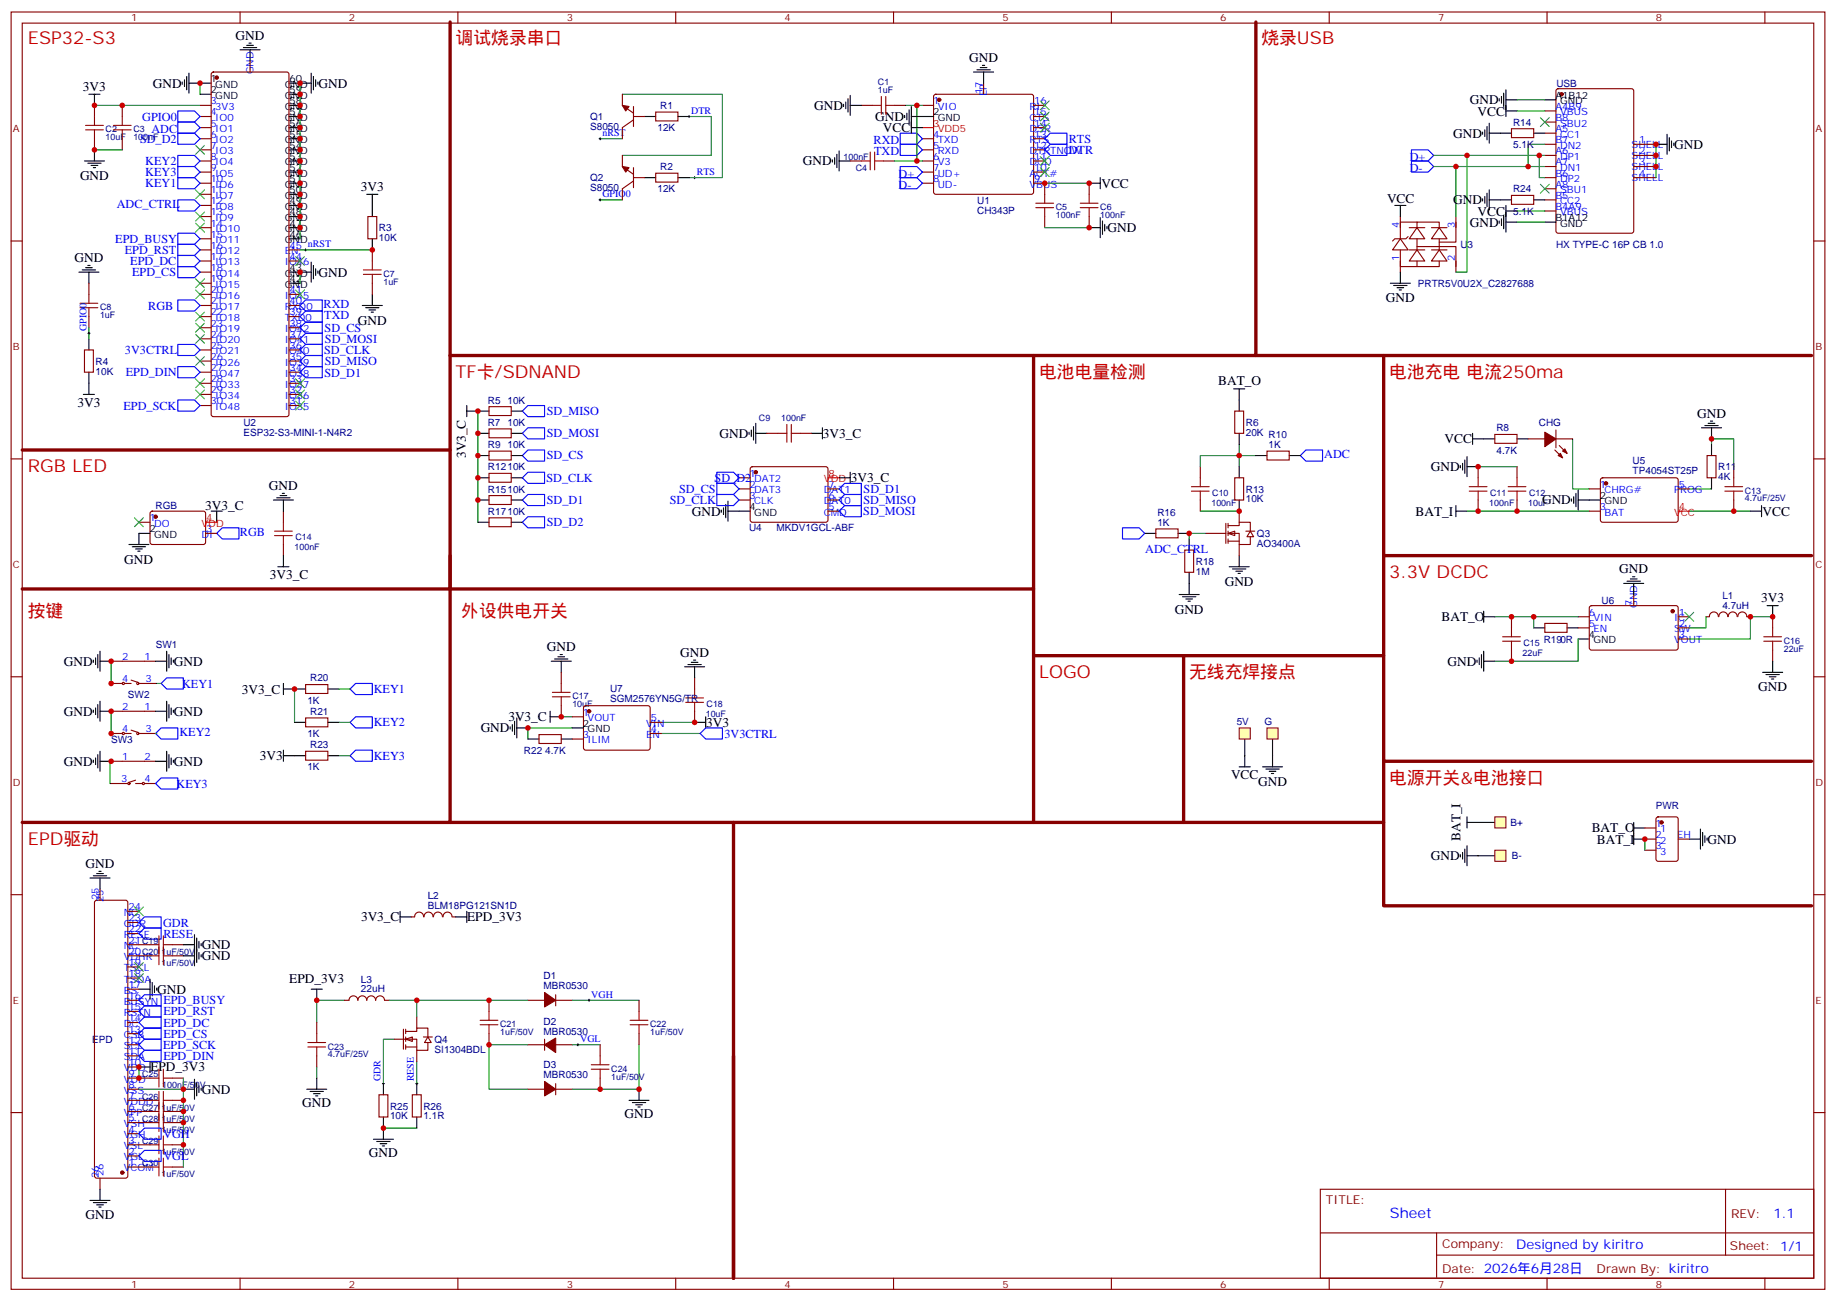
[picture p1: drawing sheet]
<svg xmlns="http://www.w3.org/2000/svg" width="583mm" height="413mm" viewBox="0 0 583 413" stroke-linecap="round" stroke-linejoin="round" font-family="sans-serif">
<defs><g id="words">
<g font-size="5.6" fill="#c00">
<text x="8.8" y="14">ESP32-S3</text>
<text x="144.6" y="14">调试烧录串口</text>
<text x="400.4" y="14">烧录USB</text>
<text x="144.6" y="119.9">TF卡/SDNAND</text>
<text x="329.8" y="119.9">电池电量检测</text>
<text x="441" y="119.9">电池充电 电流250ma</text>
<text x="8.8" y="149.9">RGB LED</text>
<text x="441" y="183.4">3.3V DCDC</text>
<text x="8.8" y="195.7">按键</text>
<text x="146.4" y="195.7">外设供电开关</text>
<text x="329.8" y="215.1">LOGO</text>
<text x="377.5" y="215.1">无线充焊接点</text>
<text x="441" y="248.6">电源开关&amp;电池接口</text>
<text x="8.8" y="268">EPD驱动</text>
</g>
<text font-size="4.6" fill="#00f" x="441.2" y="386.4">Sheet</text>
<g font-size="4.2">
<text x="74.8" y="12.6">GND</text>
<text x="307.6" y="19.7">GND</text>
<text x="26.3" y="28.8">3V3</text>
<text x="48.5" y="27.8">GND</text>
<text x="101.1" y="27.8">GND</text>
<text x="258.4" y="34.9">GND</text>
<text x="466.5" y="33.1">GND</text>
<text x="277.8" y="38.4">GND</text>
<text x="280.3" y="42">VCC</text>
<text x="469" y="36.7">VCC</text>
<text x="461.3" y="43.7">GND</text>
<text x="531.5" y="47.2">GND</text>
<text x="254.9" y="52.5">GND</text>
<text x="25.4" y="57.1">GND</text>
<text x="349.6" y="59.5">VCC</text>
<text x="114.5" y="60.5">3V3</text>
<text x="440.3" y="64.5">VCC</text>
<text x="461.3" y="64.9">GND</text>
<text x="466.5" y="71.9">GND</text>
<text x="469" y="68.4">VCC</text>
<text x="351.5" y="73.7">GND</text>
<text x="23.6" y="83.1">GND</text>
<text x="101.1" y="87.8">GND</text>
<text x="439.9" y="95.9">GND</text>
<text x="113.6" y="103">GND</text>
<text x="386.7" y="122.3">BAT_O</text>
<text x="24.6" y="129.1">3V3</text>
<text x="538.7" y="132.6">GND</text>
<text x="228.4" y="138.9">GND</text>
<text x="261.2" y="138.9">3V3_C</text>
<text x="458.5" y="140.7">VCC</text>
<text x="147.8" y="145.4" transform="rotate(-90 147.8 145.4)">3V3_C</text>
<text x="454.2" y="149.5">GND</text>
<text x="85.4" y="155.4">GND</text>
<text x="270.1" y="153.1">3V3_C</text>
<text x="65.1" y="161.9">3V3_C</text>
<text x="489.5" y="160.1">GND</text>
<text x="219.6" y="163.6">GND</text>
<text x="449.3" y="163.6">BAT_I</text>
<text x="559.5" y="163.6">VCC</text>
<text x="39.4" y="179">GND</text>
<text x="85.7" y="183.7">3V3_C</text>
<text x="388.8" y="185.9">GND</text>
<text x="514" y="181.9">GND</text>
<text x="559" y="191.1">3V3</text>
<text x="372.9" y="194.7">GND</text>
<text x="457.6" y="197.1">BAT_O</text>
<text x="173.6" y="206.6">GND</text>
<text x="215.9" y="208.4">GND</text>
<text x="20.3" y="211.3">GND</text>
<text x="55.2" y="211.2">GND</text>
<text x="459.5" y="211.2">GND</text>
<text x="76.8" y="220.1">3V3_C</text>
<text x="558.1" y="219.4">GND</text>
<text x="20.3" y="227.1">GND</text>
<text x="55.2" y="227.1">GND</text>
<text x="152.6" y="232.4">GND</text>
<text x="161.4" y="228.9">3V3_C</text>
<text x="224.2" y="230.7">3V3</text>
<text x="20.3" y="243">GND</text>
<text x="55.2" y="243">GND</text>
<text x="82.5" y="241.3">3V3</text>
<text x="390.8" y="247.3">VCC</text>
<text x="399.3" y="249.3">GND</text>
<text x="463.6" y="266.8" transform="rotate(-90 463.6 266.8)">BAT_I</text>
<text x="505.2" y="264.2">BAT_O</text>
<text x="506.9" y="267.7">BAT_I</text>
<text x="542" y="267.7">GND</text>
<text x="27.2" y="275.5">GND</text>
<text x="454.2" y="273">GND</text>
<text x="114.6" y="292.4">3V3_C</text>
<text x="148.3" y="292.4">EPD_3V3</text>
<text x="64" y="304.7">GND</text>
<text x="64" y="301.2">GND</text>
<text x="91.8" y="311.8">EPD_3V3</text>
<text x="49.9" y="315.3">GND</text>
<text x="47.7" y="340">EPD_3V3</text>
<text x="64" y="347">GND</text>
<text x="96" y="351.3">GND</text>
<text x="198.3" y="354.8">GND</text>
<text x="117.1" y="367.2">GND</text>
<text x="27.2" y="386.9">GND</text>
</g>
<g font-size="4.2" fill="#00f">
<text x="562.9" y="386.7">1.1</text>
<text x="481.3" y="396.2">Designed by kiritro</text>
</g>
<g font-size="3.9" fill="#00f">
<text x="45.1" y="38.4">GPIO0</text>
<text x="44.4" y="45.3">SD_D2</text>
<text x="48" y="42.3">ADC</text>
<text x="277.3" y="45.8">RXD</text>
<text x="339.3" y="45.3">RTS</text>
<text x="46.1" y="52.4">KEY2</text>
<text x="277.5" y="49.3">TXD</text>
<text x="339.3" y="48.8">DTR</text>
<text x="447.5" y="51.1">D+</text>
<text x="46.1" y="59.5">KEY1</text>
<text x="46.1" y="55.9">KEY3</text>
<text x="285.2" y="56.4">D+</text>
<text x="285.2" y="59.9">D-</text>
<text x="447.5" y="54.6">D-</text>
<text x="37.1" y="66">ADC_CTRL</text>
<text x="36.6" y="77.1">EPD_BUSY</text>
<text x="39.6" y="80.6">EPD_RST</text>
<text x="41.4" y="84.1">EPD_DC</text>
<text x="41.9" y="87.6">EPD_CS</text>
<text x="47" y="98.2">RGB</text>
<text x="102.7" y="97.7">RXD</text>
<text x="102.9" y="101.2">TXD</text>
<text x="103" y="105.3">SD_CS</text>
<text x="39.7" y="112.2">3V3CTRL</text>
<text x="102.9" y="112.3">SD_CLK</text>
<text x="103.1" y="108.7">SD_MOSI</text>
<text x="39.9" y="119.4">EPD_DIN</text>
<text x="103" y="119.6">SD_D1</text>
<text x="103.1" y="115.8">SD_MISO</text>
<text x="39.2" y="130">EPD_SCK</text>
<text x="173.6" y="131.7">SD_MISO</text>
<text x="173.6" y="138.7">SD_MOSI</text>
<text x="173.6" y="145.8">SD_CS</text>
<text x="420.3" y="145.3">ADC</text>
<text x="173.5" y="152.8">SD_CLK</text>
<text x="226.8" y="152.9">SD_D2</text>
<text x="173.6" y="159.9">SD_D1</text>
<text x="212.6" y="159.9">SD_CLK</text>
<text x="215.5" y="156.4">SD_CS</text>
<text x="274.1" y="159.9">SD_MISO</text>
<text x="274.1" y="156.4">SD_D1</text>
<text x="173.6" y="166.9">SD_D2</text>
<text x="274" y="163.5">SD_MOSI</text>
<text x="76.1" y="170">RGB</text>
<text x="363.5" y="175.3">ADC_CTRL</text>
<text x="57.8" y="218.2">KEY1</text>
<text x="118.7" y="219.9">KEY1</text>
<text x="57" y="233.5">KEY2</text>
<text x="118.7" y="230.5">KEY2</text>
<text x="230" y="234.1">3V3CTRL</text>
<text x="118.7" y="241.1">KEY3</text>
<text x="56" y="250">KEY3</text>
<text x="51.8" y="294">GDR</text>
<text x="51.9" y="297.6">RESE</text>
<text x="51.9" y="318.7">EPD_BUSY</text>
<text x="51.9" y="322.3">EPD_RST</text>
<text x="51.9" y="325.8">EPD_DC</text>
<text x="51.9" y="329.3">EPD_CS</text>
<text x="51.8" y="332.8">EPD_SCK</text>
<text x="51.9" y="336.4">EPD_DIN</text>
<text x="51.8" y="361.1">VGH</text>
<text x="51.9" y="368.1">VGL</text>
</g>
<g font-size="3.9" fill="#800">
<text x="420.9" y="382">TITLE:</text>
<text x="549.5" y="386.7">REV:</text>
<text x="457.8" y="396.2">Company:</text>
<text x="549.1" y="396.8">Sheet: 1/1</text>
<text x="457.8" y="403.9">Date: 2026年6月28日</text>
<text x="506.8" y="403.9">Drawn By: kiritro</text>
</g>
<g font-size="3.2" fill="#800">
<text x="41.6" y="6.8">1</text>
<text x="110.8" y="6.8">2</text>
<text x="179.9" y="6.8">3</text>
<text x="249.1" y="6.8">4</text>
<text x="318.2" y="6.8">5</text>
<text x="387.3" y="6.8">6</text>
<text x="456.5" y="6.8">7</text>
<text x="525.6" y="6.8">8</text>
<text x="4.1" y="41.9">A</text>
<text x="576.3" y="41.9">A</text>
<text x="4.1" y="111.1">B</text>
<text x="576.3" y="111.1">B</text>
<text x="4.1" y="180.2">C</text>
<text x="576.3" y="180.2">C</text>
<text x="4.1" y="249.3">D</text>
<text x="576.3" y="249.3">D</text>
<text x="4.1" y="318.5">E</text>
<text x="576.3" y="318.5">E</text>
<text x="41.6" y="408.6">1</text>
<text x="110.8" y="408.6">2</text>
<text x="179.9" y="408.6">3</text>
<text x="249.1" y="408.6">4</text>
<text x="318.2" y="408.6">5</text>
<text x="387.3" y="408.6">6</text>
<text x="456.5" y="408.6">7</text>
<text x="525.6" y="408.6">8</text>
</g>
<g font-size="3.2" fill="#00f">
<text x="80.4" y="23.6" transform="rotate(-90 80.4 23.6)">GND</text>
<text x="311.9" y="29.9" transform="rotate(-90 311.9 29.9)">17</text>
<text x="66.9" y="33.1">3</text>
<text x="68.3" y="34.9">3V3</text>
<text x="296.2" y="33.1">1</text>
<text x="297.6" y="34.9">VIO</text>
<text x="313.3" y="30.6" transform="rotate(-90 313.3 30.6)">EP</text>
<text x="326.8" y="34.9">RI</text>
<text x="328.3" y="33.1">16</text>
<text x="493.7" y="34.9">A4B9</text>
<text x="66.9" y="40.1">5</text>
<text x="66.9" y="36.6">4</text>
<text x="68.3" y="41.9">IO1</text>
<text x="68.3" y="38.4">IO0</text>
<text x="219.4" y="36.1">DTR</text>
<text x="326.8" y="41.9">DSR</text>
<text x="326.8" y="38.4">CTS</text>
<text x="328.3" y="40.1">14</text>
<text x="328.3" y="36.6">15</text>
<text x="493.7" y="38.4">B8</text>
<text x="493.7" y="41.9">A5</text>
<text x="495.2" y="36.6">VBUS</text>
<text x="495.2" y="40.1">SBU2</text>
<text x="66.9" y="47.2">7</text>
<text x="66.9" y="43.7">6</text>
<text x="68.3" y="45.4">IO2</text>
<text x="191.2" y="43.1">nRST</text>
<text x="296.2" y="43.7">4</text>
<text x="296.2" y="47.2">5</text>
<text x="297.6" y="45.4">TXD</text>
<text x="326.8" y="45.4">RTS</text>
<text x="328.3" y="47.2">12</text>
<text x="328.3" y="43.7">13</text>
<text x="493.7" y="45.4">B7</text>
<text x="495.2" y="43.7">CC1</text>
<text x="495.2" y="47.2">DN2</text>
<text x="517.9" y="46.8">SHELL</text>
<text x="520.3" y="45.4">1</text>
<text x="66.9" y="50.7">8</text>
<text x="68.3" y="52.5">IO4</text>
<text x="68.3" y="49">IO3</text>
<text x="296.2" y="50.7">6</text>
<text x="297.6" y="49">RXD</text>
<text x="297.6" y="52.5">V3</text>
<text x="326.8" y="52.5">DCD</text>
<text x="326.8" y="49">DTRTNOW</text>
<text x="328.3" y="50.7">11</text>
<text x="493.7" y="49">A6</text>
<text x="493.7" y="52.5">A7</text>
<text x="495.2" y="50.7">DP1</text>
<text x="517.9" y="50.4">SHELL</text>
<text x="517.9" y="53.9">SHELL</text>
<text x="520.3" y="49">2</text>
<text x="520.3" y="52.5">3</text>
<text x="66.9" y="57.8">10</text>
<text x="66.9" y="54.3">9</text>
<text x="68.3" y="59.5">IO6</text>
<text x="68.3" y="56">IO5</text>
<text x="221.2" y="55.5">RTS</text>
<text x="296.2" y="54.3">7</text>
<text x="296.2" y="57.8">8</text>
<text x="297.6" y="56">UD+</text>
<text x="297.6" y="59.5">UD-</text>
<text x="326.8" y="59.5">VBUS</text>
<text x="326.8" y="56">ACT#</text>
<text x="328.3" y="57.8">9</text>
<text x="328.3" y="54.3">10</text>
<text x="493.7" y="56">B6</text>
<text x="493.7" y="59.5">A8</text>
<text x="495.2" y="54.3">DN1</text>
<text x="495.2" y="57.8">DP2</text>
<text x="517.9" y="57.4">SHELL</text>
<text x="520.3" y="56">4</text>
<text x="66.9" y="64.8">12</text>
<text x="66.9" y="61.3">11</text>
<text x="68.3" y="63.1">IO7</text>
<text x="191.2" y="62.5">GPIO0</text>
<text x="493.7" y="63.1">B5</text>
<text x="495.2" y="61.3">SBU1</text>
<text x="495.2" y="64.8">CC2</text>
<text x="66.9" y="71.9">14</text>
<text x="66.9" y="68.4">13</text>
<text x="68.3" y="70.1">IO9</text>
<text x="68.3" y="66.6">IO8</text>
<text x="493.7" y="66.6">B4A9</text>
<text x="495.2" y="68.4">VBUS</text>
<text x="66.9" y="75.4">15</text>
<text x="68.3" y="77.2">IO11</text>
<text x="68.3" y="73.7">IO10</text>
<text x="444.1" y="72.2" transform="rotate(-90 444.1 72.2)">4</text>
<text x="461.8" y="72.2" transform="rotate(-90 461.8 72.2)">3</text>
<text x="66.9" y="82.5">17</text>
<text x="66.9" y="79">16</text>
<text x="68.3" y="80.7">IO12</text>
<text x="90.4" y="80.7">EN</text>
<text x="91.9" y="79">45 nRST</text>
<text x="91.9" y="82.5">44</text>
<text x="444.1" y="82.8" transform="rotate(-90 444.1 82.8)">1</text>
<text x="461.8" y="82.8" transform="rotate(-90 461.8 82.8)">2</text>
<text x="66.9" y="89.5">19</text>
<text x="66.9" y="86">18</text>
<text x="68.3" y="87.8">IO14</text>
<text x="68.3" y="84.2">IO13</text>
<text x="90.4" y="84.2">IO46</text>
<text x="66.9" y="93.1">20</text>
<text x="68.3" y="94.8">IO16</text>
<text x="68.3" y="91.3">IO15</text>
<text x="90.4" y="94.8">IO45</text>
<text x="91.9" y="93.1">41</text>
<text x="66.9" y="100.1">22</text>
<text x="66.9" y="96.6">21</text>
<text x="68.3" y="101.9">IO18</text>
<text x="68.3" y="98.4">IO17</text>
<text x="90.4" y="98.4">RXD0</text>
<text x="90.4" y="101.9">TXD0</text>
<text x="91.9" y="96.6">40</text>
<text x="91.9" y="100.1">39</text>
<text x="27.5" y="105.1" transform="rotate(-90 27.5 105.1)">GPIO0</text>
<text x="66.9" y="107.2">24</text>
<text x="66.9" y="103.6">23</text>
<text x="68.3" y="105.4">IO19</text>
<text x="90.4" y="105.4">IO42</text>
<text x="91.9" y="103.6">38</text>
<text x="91.9" y="107.2">37</text>
<text x="66.9" y="110.7">25</text>
<text x="68.3" y="112.5">IO21</text>
<text x="68.3" y="108.9">IO20</text>
<text x="90.4" y="108.9">IO41</text>
<text x="90.4" y="112.5">IO40</text>
<text x="91.9" y="110.7">36</text>
<text x="66.9" y="117.8">27</text>
<text x="66.9" y="114.2">26</text>
<text x="68.3" y="119.5">IO47</text>
<text x="68.3" y="116">IO26</text>
<text x="90.4" y="116">IO39</text>
<text x="90.4" y="119.5">IO38</text>
<text x="91.9" y="114.2">35</text>
<text x="91.9" y="117.8">34</text>
<text x="66.9" y="124.8">29</text>
<text x="66.9" y="121.3">28</text>
<text x="68.3" y="123">IO33</text>
<text x="90.4" y="123">IO37</text>
<text x="91.9" y="121.3">33</text>
<text x="91.9" y="124.8">32</text>
<text x="66.9" y="128.3">30</text>
<text x="68.3" y="130.1">IO48</text>
<text x="68.3" y="126.6">IO34</text>
<text x="90.4" y="126.6">IO36</text>
<text x="90.4" y="130.1">IO35</text>
<text x="91.9" y="128.3">31</text>
<text x="237.9" y="151.3">1</text>
<text x="237.9" y="154.8">2</text>
<text x="239.4" y="153">DAT2</text>
<text x="263" y="154.8">7</text>
<text x="507.8" y="154.8">1</text>
<text x="532.9" y="154.8">5</text>
<text x="237.9" y="158.3">3</text>
<text x="239.4" y="156.6">DAT3</text>
<text x="239.4" y="160.1">CLK</text>
<text x="261.5" y="160.1">DAT0</text>
<text x="261.5" y="156.6">DAT1</text>
<text x="263" y="161.9">5</text>
<text x="263" y="158.3">6</text>
<text x="507.8" y="161.9">3</text>
<text x="509.3" y="156.6">CHRG#</text>
<text x="531.4" y="156.6">PROG</text>
<text x="47.4" y="165.4">1</text>
<text x="48.9" y="167.1">DO</text>
<text x="261.5" y="163.6">CMD</text>
<text x="509.3" y="163.6">BAT</text>
<text x="64" y="170.7">DI</text>
<text x="65.4" y="168.9">3</text>
<text x="504.3" y="195.4">6</text>
<text x="505.8" y="197.1">VIN</text>
<text x="518.2" y="192.2" transform="rotate(-90 518.2 192.2)">7</text>
<text x="519.6" y="192.9" transform="rotate(-90 519.6 192.9)">GND</text>
<text x="531.4" y="197.1">IC</text>
<text x="532.9" y="195.4">1</text>
<text x="504.3" y="198.9">5</text>
<text x="505.8" y="200.7">EN</text>
<text x="531.4" y="200.7">SW</text>
<text x="532.9" y="202.4">3</text>
<text x="532.9" y="198.9">2</text>
<text x="38.8" y="209.5">2</text>
<text x="45.9" y="209.5">1</text>
<text x="531.4" y="204.2">VOUT</text>
<text x="38.8" y="216.5">4</text>
<text x="46.2" y="216.5">3</text>
<text x="38.8" y="225.4">2</text>
<text x="45.9" y="225.4">1</text>
<text x="185" y="227.1">1</text>
<text x="38.8" y="232.4">4</text>
<text x="46.2" y="232.4">3</text>
<text x="186.5" y="228.9">VOUT</text>
<text x="205.1" y="230.6">VIN</text>
<text x="206.6" y="232.4">4</text>
<text x="206.6" y="228.9">5</text>
<text x="185" y="234.2">3</text>
<text x="186.5" y="235.9">ILIM</text>
<text x="205.1" y="234.2">EN</text>
<text x="38.8" y="241.2">1</text>
<text x="45.9" y="241.2">2</text>
<text x="38.5" y="248.3">3</text>
<text x="45.9" y="248.3">4</text>
<text x="525.5" y="262.4">1</text>
<text x="525.5" y="269.5">3</text>
<text x="525.5" y="265.9">2</text>
<text x="526.9" y="267.7">2</text>
<text x="526.9" y="264.2">1</text>
<text x="532.3" y="265.9">EH</text>
<text x="526.9" y="271.2">3</text>
<text x="31.4" y="285.7" transform="rotate(-90 31.4 285.7)">25</text>
<text x="32.8" y="286.4" transform="rotate(-90 32.8 286.4)">25</text>
<text x="39.3" y="290.6">NC</text>
<text x="40.7" y="292.4">23</text>
<text x="40.7" y="288.9">24</text>
<text x="39.3" y="297.7">RESE</text>
<text x="39.3" y="294.1">GDR</text>
<text x="40.7" y="299.4">21</text>
<text x="40.7" y="295.9">22</text>
<text x="39.3" y="304.7">VDHR</text>
<text x="39.3" y="301.2">NC</text>
<text x="40.7" y="303">20</text>
<text x="39.3" y="311.8">TSDA</text>
<text x="39.3" y="308.3">TSCL</text>
<text x="40.7" y="310">18</text>
<text x="40.7" y="306.5">19</text>
<text x="39.3" y="315.3">BS</text>
<text x="40.7" y="317.1">16</text>
<text x="40.7" y="313.5">17</text>
<text x="187.7" y="316.5">VGH</text>
<text x="39.3" y="322.4">RSTN</text>
<text x="39.3" y="318.8">BUSYN</text>
<text x="40.7" y="320.6">15</text>
<text x="39.3" y="329.4">CSB</text>
<text x="39.3" y="325.9">DC</text>
<text x="40.7" y="327.7">13</text>
<text x="40.7" y="324.1">14</text>
<text x="39.3" y="333">SCL</text>
<text x="40.7" y="334.7">11</text>
<text x="40.7" y="331.2">12</text>
<text x="184.1" y="330.7">VGL</text>
<text x="39.3" y="340">VDD</text>
<text x="39.3" y="336.5">SDA</text>
<text x="40.7" y="341.8">9</text>
<text x="40.7" y="338.2">10</text>
<text x="39.3" y="347.1">VSS</text>
<text x="39.3" y="343.5">VDD</text>
<text x="40.7" y="345.3">8</text>
<text x="120.8" y="343.2" transform="rotate(-90 120.8 343.2)">GDR</text>
<text x="131.4" y="343.2" transform="rotate(-90 131.4 343.2)">RESE</text>
<text x="39.3" y="350.6">VDDD</text>
<text x="40.7" y="352.4">6</text>
<text x="40.7" y="348.8">7</text>
<text x="39.3" y="357.6">VSH</text>
<text x="39.3" y="354.1">VPP</text>
<text x="40.7" y="359.4">4</text>
<text x="40.7" y="355.9">5</text>
<text x="39.3" y="364.7">VSL</text>
<text x="39.3" y="361.2">VGH</text>
<text x="40.7" y="362.9">3</text>
<text x="39.3" y="371.8">VCOM</text>
<text x="39.3" y="368.2">VGL</text>
<text x="40.7" y="370">1</text>
<text x="40.7" y="366.5">2</text>
<text x="31.4" y="373.9" transform="rotate(-90 31.4 373.9)">26</text>
<text x="32.8" y="373.2" transform="rotate(-90 32.8 373.2)">26</text>
</g>
<g font-size="3.2">
<text x="66.9" y="29.6">2</text>
<text x="66.9" y="26">1</text>
<text x="68.3" y="27.8">GND</text>
<text x="90.4" y="27.8">GND</text>
<text x="91.9" y="26">60</text>
<text x="91.9" y="29.6">59</text>
<text x="68.3" y="31.3">GND</text>
<text x="90.4" y="31.3">GND</text>
<text x="90.4" y="34.9">GND</text>
<text x="91.9" y="33.1">58</text>
<text x="493.7" y="31.3">A1B12</text>
<text x="495.2" y="33.1">GND</text>
<text x="90.4" y="38.4">GND</text>
<text x="90.4" y="41.9">GND</text>
<text x="91.9" y="36.6">57</text>
<text x="91.9" y="40.1">56</text>
<text x="296.2" y="36.6">2</text>
<text x="297.6" y="38.4">GND</text>
<text x="90.4" y="45.4">GND</text>
<text x="91.9" y="43.7">55</text>
<text x="91.9" y="47.2">54</text>
<text x="90.4" y="49">GND</text>
<text x="90.4" y="52.5">GND</text>
<text x="91.9" y="50.7">53</text>
<text x="90.4" y="56">GND</text>
<text x="90.4" y="59.5">GND</text>
<text x="91.9" y="54.3">52</text>
<text x="91.9" y="57.8">51</text>
<text x="90.4" y="63.1">GND</text>
<text x="91.9" y="61.3">50</text>
<text x="91.9" y="64.8">49</text>
<text x="90.4" y="66.6">GND</text>
<text x="90.4" y="70.1">GND</text>
<text x="91.9" y="68.4">48</text>
<text x="91.9" y="71.9">47</text>
<text x="493.7" y="70.1">B1A12</text>
<text x="495.2" y="71.9">GND</text>
<text x="90.4" y="73.7">GND</text>
<text x="90.4" y="77.2">GND</text>
<text x="91.9" y="75.4">46</text>
<text x="90.4" y="87.8">GND</text>
<text x="91.9" y="86">43</text>
<text x="91.9" y="89.5">42</text>
<text x="90.4" y="91.3">GND</text>
<text x="237.9" y="161.9">4</text>
<text x="507.8" y="158.3">2</text>
<text x="509.3" y="160.1">GND</text>
<text x="239.4" y="163.6">GND</text>
<text x="47.4" y="168.9">2</text>
<text x="48.9" y="170.7">GND</text>
<text x="504.3" y="202.4">4</text>
<text x="505.8" y="204.2">GND</text>
<text x="185" y="230.6">2</text>
<text x="186.5" y="232.4">GND</text>
</g>
<g font-size="3.2" fill="#000080">
<text x="494" y="27.5">USB</text>
<text x="209.6" y="34.6">R1</text>
<text x="187.3" y="41.3">S8050</text>
<text x="187.3" y="38.1">Q1</text>
<text x="208.7" y="41.6">12K</text>
<text x="480.3" y="39.9">R14</text>
<text x="480.3" y="46.9">5.1K</text>
<text x="209.6" y="54">R2</text>
<text x="187.3" y="57.5">Q2</text>
<text x="187.3" y="60.7">S8050</text>
<text x="208.7" y="61">12K</text>
<text x="310.2" y="64.7">U1</text>
<text x="480.3" y="61">R24</text>
<text x="310.2" y="67.8">CH343P</text>
<text x="480.3" y="68.1">5.1K</text>
<text x="120.3" y="76.5">10K</text>
<text x="120.3" y="73.4">R3</text>
<text x="463.5" y="78.7">U3</text>
<text x="493.9" y="78.7">HX TYPE-C 16P CB 1.0</text>
<text x="450.1" y="91">PRTR5V0U2X_C2827688</text>
<text x="30.3" y="118.9">10K</text>
<text x="30.3" y="115.7">R4</text>
<text x="154.9" y="128.1">R5</text>
<text x="161.1" y="128.1">10K</text>
<text x="77.3" y="135.2">U2</text>
<text x="154.8" y="135.1">R7</text>
<text x="161.1" y="135.2">10K</text>
<text x="395.5" y="135.2">R6</text>
<text x="475" y="136.9">R8</text>
<text x="488.5" y="135.2">CHG</text>
<text x="77.3" y="138.3">ESP32-S3-MINI-1-N4R2</text>
<text x="154.9" y="142.2">R9</text>
<text x="161.1" y="142.2">10K</text>
<text x="395.5" y="138.3">20K R10</text>
<text x="402.7" y="142.1">1K</text>
<text x="475" y="143.9">4.7K</text>
<text x="154.9" y="149.2">R1210K</text>
<text x="518.2" y="147.2">U5</text>
<text x="545.4" y="149.2">R11</text>
<text x="518.2" y="150.4">TP4054ST25P</text>
<text x="545.4" y="152.4">4K</text>
<text x="49.4" y="161.6">RGB</text>
<text x="154.9" y="156.3">R1510K</text>
<text x="395.5" y="159.5">10K</text>
<text x="395.5" y="156.4">R13</text>
<text x="154.9" y="163.4">R1710K</text>
<text x="367.4" y="166.8">1K</text>
<text x="367.4" y="163.7">R16</text>
<text x="237.8" y="168.6">U4</text>
<text x="246.5" y="168.6">MKDV1GCL-ABF</text>
<text x="399" y="173.6">AO3400A</text>
<text x="399" y="170.4">Q3</text>
<text x="379.6" y="179.3">R18</text>
<text x="379.6" y="182.4">1M</text>
<text x="508.3" y="191.6">U6</text>
<text x="546.7" y="190">L1</text>
<text x="546.7" y="193.1">4.7uH</text>
<text x="490" y="203.9">R190R</text>
<text x="49.4" y="205.7">SW1</text>
<text x="40.6" y="221.6">SW2</text>
<text x="98.4" y="216.3">R20</text>
<text x="193.7" y="219.6">U7</text>
<text x="97.6" y="223.3">1K</text>
<text x="98.4" y="226.8">R21</text>
<text x="193.7" y="222.8">SGM2576YN5G/TR</text>
<text x="97.6" y="233.9">1K</text>
<text x="392.5" y="229.9">5V</text>
<text x="401.4" y="229.9">G</text>
<text x="35.2" y="235.7">SW3</text>
<text x="98.4" y="237.4">R23</text>
<text x="166.3" y="239.2">R22</text>
<text x="173" y="239.2">4.7K</text>
<text x="97.6" y="244.5">1K</text>
<text x="525.6" y="256.8">PWR</text>
<text x="479.5" y="262.1">B+</text>
<text x="479.9" y="272.7">B-</text>
<text x="135.8" y="285.2">L2</text>
<text x="135.8" y="288.4">BLM18PG121SN1D</text>
<text x="114.6" y="311.8">L3</text>
<text x="172.5" y="310.7">D1</text>
<text x="114.6" y="315">22uH</text>
<text x="172.5" y="313.9">MBR0530</text>
<text x="172.5" y="328.4">MBR0530</text>
<text x="172.5" y="325.2">D2</text>
<text x="29.3" y="331.1">EPD</text>
<text x="137.9" y="334.1">SI1304BDL</text>
<text x="137.9" y="330.9">Q4</text>
<text x="172.5" y="339">D3</text>
<text x="172.5" y="342.1">MBR0530</text>
<text x="123.8" y="352.1">R25</text>
<text x="134.4" y="352.1">R26</text>
<text x="123.8" y="355.2">10K</text>
<text x="134.4" y="355.2">1.1R</text>
</g>
<g font-size="3.2" fill="#f00">
<text x="296.2" y="40.1">3</text>
<text x="297.6" y="41.9">VDD5</text>
<text x="261.5" y="153">VDD</text>
<text x="263" y="151.3">8</text>
<text x="532.9" y="161.9">4</text>
<text x="64" y="167.1">VDD</text>
<text x="65.4" y="165.4">4</text>
<text x="531.4" y="163.6">VCC</text>
</g>
<g font-size="2.8" fill="#000080">
<text x="278.7" y="29.6">1uF</text>
<text x="278.7" y="27.1">C1</text>
<text x="33.5" y="44.5">10uF</text>
<text x="33.5" y="42">C2</text>
<text x="42.3" y="44.5">100nF</text>
<text x="42.3" y="42">C3</text>
<text x="267.8" y="50.8">100nF</text>
<text x="271.7" y="54.3">C4</text>
<text x="335.1" y="69.2">100nF</text>
<text x="335.1" y="66.7">C5</text>
<text x="349.2" y="69.2">100nF</text>
<text x="349.2" y="66.7">C6</text>
<text x="121.7" y="87.9">C7</text>
<text x="121.7" y="90.4">1uF</text>
<text x="31.7" y="100.9">1uF</text>
<text x="31.7" y="98.5">C8</text>
<text x="240.9" y="133.7">C9</text>
<text x="248" y="133.6">100nF</text>
<text x="384.5" y="160.5">100nF</text>
<text x="384.8" y="157.3">C10</text>
<text x="472.7" y="160.5">100nF</text>
<text x="473" y="157.3">C11</text>
<text x="485.1" y="160.5">10uF</text>
<text x="485.3" y="157.3">C12</text>
<text x="553.9" y="159.1">4.7uF/25V</text>
<text x="553.9" y="156.7">C13</text>
<text x="93.8" y="171.4">C14</text>
<text x="93.5" y="174.6">100nF</text>
<text x="483.3" y="208.1">22uF</text>
<text x="483.6" y="205">C15</text>
<text x="566.2" y="206.8">22uF</text>
<text x="566.2" y="204.3">C16</text>
<text x="181.7" y="221.9">C17</text>
<text x="181.7" y="224.4">10uF</text>
<text x="224" y="227.5">10uF</text>
<text x="224.3" y="224.4">C18</text>
<text x="45.1" y="299.6">C19</text>
<text x="45.1" y="303.1">C20</text>
<text x="51.3" y="303.1">1uF/50V</text>
<text x="51.3" y="306.6">1uF/50V</text>
<text x="158.7" y="328.5">1uF/50V</text>
<text x="158.7" y="326">C21</text>
<text x="206.4" y="328.5">1uF/50V</text>
<text x="206.4" y="326">C22</text>
<text x="104.1" y="335.5">4.7uF/25V</text>
<text x="104.1" y="333.1">C23</text>
<text x="45.1" y="341.9">C25</text>
<text x="194" y="340.1">C24</text>
<text x="51.5" y="345.4">100nF/50V</text>
<text x="194" y="342.6">1uF/50V</text>
<text x="45.1" y="348.9">C26</text>
<text x="45.1" y="352.5">C27</text>
<text x="51.3" y="352.5">1uF/50V</text>
<text x="45.1" y="356">C28</text>
<text x="51.3" y="359.5">1uF/50V</text>
<text x="51.3" y="356">1uF/50V</text>
<text x="45.1" y="363.1">C29</text>
<text x="45.1" y="370.1">C30</text>
<text x="51.3" y="366.6">1uF/50V</text>
<text x="51.3" y="373.6">1uF/50V</text>
</g>
</g></defs>
<g fill="none" stroke="#870000" stroke-width=".35">
<path d="M3.5 3.8h575.8v405.4h-575.8zM7.1 7.3h568.6v398.3h-568.6zM76.2 3.8v3.5M145.3 3.8v3.5M214.5 3.8v3.5M283.6 3.8v3.5M352.8 3.8v3.5M421.9 3.8v3.5M491.1 3.8v3.5M560.2 3.8v3.5M208.1 35.6h7.1v2.8h-7.1zM273.4 33.4h3.5"/>
<path d="M284 33.4h3.5M292.8 33.4h3.5M296.6 30.1l.4-.2h30.4l.5 .2 .2 .5v30.4l-.3 .5-.4 .2h-30.4l-.5-.3-.2-.4v-30.4zM312.2 26.4v3.5M328.1 33.4h3.5M328.1 37h3.5M208.1 55h7.1v2.8h-7.1zM292.8 44h3.5M292.8 47.6h3.5M292.8 51.1h3.5M292.8 54.6h3.5M292.8 58.1h3.5"/>
<path d="M328.1 44h3.5M328.1 47.6h3.5M328.1 51.1h3.5M328.1 54.6h3.5M328.1 58.1h3.5v3.6M328.1 40.5h3.5M345.7 58.1v3.6M3.5 76.5h3.6M331.6 68.7v3.5M345.7 68.7v3.5M575.7 76.5h3.6M28.2 89.9v3.5"/>
<path d="M26.8 111.1h2.8v7h-2.8zM28.2 100.5v3.5M155.2 129h7.1v2.9h-7.1zM155.2 136.1h7.1v2.8h-7.1zM243.4 137.5h3.5M254 137.5h3.5M3.5 145.6h3.6M155.2 157.3h7.1v2.8h-7.1zM155.2 143.2h7.1v2.8h-7.1zM155.2 150.2h7.1v2.8h-7.1zM381 148.1v3.5M381 158.7v3.5"/>
<path d="M391.9 151.6h2.9v7.1h-2.9zM402.2 143.2h7v2.8h-7zM575.7 145.6h3.6M44.1 165.7h3.5M47.9 162.4l.4-.2 16.5 .1 .5 .6-.1 9.5-.6 .4-16.5-.1-.5-.6v-9.2zM65.3 169.3h3.5M90 162.2v3.5M90 172.8v3.5M155.2 164.3h7.1v2.8h-7.1zM3.5 214.8h3.6M97 217.2h7.1v2.9h-7.1zM575.7 214.8h3.6"/>
<path d="M97 227.8h7.1v2.8h-7.1zM97 238.4h7.1v2.8h-7.1zM3.5 283.9h3.6M575.7 283.9h3.6M3.5 353.1h3.6M575.7 353.1h3.6M419.1 377.4h156.6v28.2h-156.6zM547.7 377.4v20.9M419.1 391.2h156.5M456 398.3h119.6M456 391.2v14.2M76.2 405.6v3.6"/>
<path d="M145.3 405.6v3.6M214.5 405.6v3.6M283.6 405.6v3.6M352.8 405.6v3.6M421.9 405.6v3.6M491.1 405.6v3.6M560.2 405.6v3.6"/>
</g>
<g fill="none" stroke="#000" stroke-width=".35">
<path d="M204.6 37h3.5M215.2 37h3.5M267.8 33.1v.7M268.5 32.4v2.1M269.2 31.3v4.3M269.9 33.4h3.5M269.9 30.3v6.3M287.2 36.6v.7M287.9 35.9v2.1M288.6 34.9v4.2M289.3 37h7M289.3 33.8v8.5"/>
<path d="M309 22.9h6.4M310.1 22.2h4.2M311.1 21.4h2.2M311.9 20.7h.7M312.2 22.9v3.5M204.6 56.4h3.5M215.2 56.4h3.5M264.2 50.7v.7M264.9 50v2.1M265.6 49v4.2M266.3 51.1h3.6M266.3 47.9v6.4"/>
<path d="M289.3 40.5h3.5M345.7 58.1h3.5M349.2 56.4v3.5M345.7 72.2h3.5M349.2 69.1v6.3M350 70.1v4.3M350.7 71.2v2.1M351.4 71.9v.7M25 86.4h6.4M26.1 85.7h4.2M27.2 84.9h2.1M27.9 84.2h.7"/>
<path d="M28.2 86.4v3.5M115 96.9h6.4M116.1 97.6h4.2M117.1 98.4h2.1M117.8 99.1h.7M118.2 93.4v3.5M28.2 107.5v3.6M28.2 118.1v7.1M26.5 125.2h3.5M148.2 130.5h7M148.2 128.7v3.5M151.7 137.5h3.5"/>
<path d="M162.3 137.5h3.5M162.3 130.5h3.5M237.8 137.2v.7M238.5 136.5v2.1M239.2 135.4v4.2M239.9 137.5h3.5M239.9 134.3v6.4M257.5 137.5h3.6M261.1 135.7v3.6M391.6 123.4h3.5M393.3 123.4v3.5M86.8 158.7h6.3"/>
<path d="M87.8 158h4.3M88.9 157.3h2.1M89.6 156.6h.7M90 158.7v3.5M151.7 158.7h3.5M151.7 144.6h3.5M151.7 151.6h3.5M162.3 158.7h3.5M162.3 144.6h3.5M162.3 151.6h3.5M393.3 148.1v3.5M393.3 158.7v3.5"/>
<path d="M398.6 144.6h3.6M409.2 144.6h3.5M40.9 172.8h6.4M42 173.5h4.2M43 174.2h2.2M43.7 174.9h.7M47.6 169.3h-3.5v3.5M67 162.2h3.6M68.8 162.2v3.5M88.2 179.8h3.5M90 176.3v3.5M151.7 165.7h3.5"/>
<path d="M162.3 165.7h3.5M90 216.9v3.5M90 218.7h7M104.1 218.7h3.5M93.5 229.2h3.5M93.5 239.8h3.5M104.1 229.2h3.5M104.1 239.8h3.5M465.7 259.2v3.5M463.5 271.2v.7M464.3 270.5v2.1M465 269.5v4.2"/>
<path d="M465.7 261h8.8M465.7 268.4v6.3M465.7 271.6h3.5M518.6 266.3h3.5M518.6 261v7M518.6 262.7h3.5"/>
</g>
<path d="M218.4 37h.7M218.7 36.6v.7M190.1 44h.8M190.5 43.7v.7M220.1 56.4h.7M220.5 56v.7M190.1 63.4h.8M190.5 63.1v.7M27.9 105.8h.7M28.2 105.4v.7" fill="none" stroke="#000" stroke-width=".32"/>
<path d="M197.6 29.9h31.7v26.5h-10.6M218.7 37h7.1v12.3h-28.2M190.5 44h7.1M331.6 58.1h14.1M190.5 63.4h7.1M331.6 72.2h14.1M28.2 104v3.5M151.7 130.5v35.2M381 148.1v-3.5h12.3v3.5M393.3 141v3.6h5.3M381 162.2h12.3M93.5 218.7v10.5" fill="none" stroke="#008700" stroke-width=".35"/>
<g fill="none" stroke="#00f" stroke-width=".35">
<path d="M285.8 42.3h5.2l1.8 1.7-1.8 1.8h-5.2zM285.8 45.8h5.2l1.8 1.8-1.8 1.7h-5.2zM285.8 52.8h5.2l1.8 1.8-1.8 1.8h-5.2zM285.8 56.4h5.2l1.8 1.7-1.8 1.8h-5.2zM331.6 44l1.8-1.7h5.3v3.5h-5.3zM331.6 47.6l1.8-1.8h5.3v3.5h-5.3zM165.8 130.5l1.8-1.8h5.3v3.5h-5.3zM167.6 135.7h5.3v3.6h-5.3l-1.8-1.8zM167.6 156.9h5.3v3.5h-5.3l-1.8-1.7zM167.6 149.9h5.3v3.5h-5.3l-1.8-1.8zM167.6 142.8h5.3v3.5h-5.3l-1.8-1.7zM412.7 144.6l1.8-1.8h5.3v3.5h-5.3z"/>
<path d="M68.8 169.3l1.8-1.8h5.2v3.5h-5.2zM165.8 165.7l1.8-1.7h5.3v3.5h-5.3zM111.1 218.7l1.8-1.8h5.3v3.5h-5.3zM111.1 239.8l1.8-1.7h5.3v3.5h-5.3zM111.1 229.2l1.8-1.7h5.3v3.5h-5.3z"/>
</g>
<g fill="none" stroke="#a10000" stroke-width=".35">
<path d="M276.9 33.4h2.9M279.8 30.6v5.7M281.2 33.4h2.8M281.2 30.6v5.7M328.8 65.9h5.6M328.8 64.5h5.6M331.6 61.7v2.8M331.6 65.9v2.8M342.9 65.9h5.6M342.9 64.5h5.6M345.7 61.7v2.8M345.7 65.9v2.8"/>
<path d="M25.4 96.2h5.6M25.4 97.6h5.6M28.2 93.4v2.8M28.2 97.6v2.9M246.9 137.5h2.9M249.8 134.7v5.6M251.2 134.7v5.6M251.2 137.5h2.8M378.2 154.4h5.6M378.2 155.9h5.6M381 151.6v2.8M381 155.9v2.8"/>
<path d="M87.1 168.6h5.7M87.1 170h5.7M90 165.7v2.9M90 170v2.8"/>
</g>
<path d="M142.9 7v105.8M398.6 7v105.8h-255.7M142.9 112.8v74.1h-135.8M328.1 112.8v74.1h-185.2M398.6 112.8h176.4M439.2 112.8v63.5h135.8M142.9 176.3v84.7h-135.8M439.2 176.3v65.3h135.8M328.1 186.9v74.1h111.1M439.2 241.6v45.8h135.8" fill="none" stroke="#870000" stroke-width="1.1"/>
<g fill="#870000" stroke="#870000" stroke-width=".35">
<circle cx="49.4" cy="164" r=".53"/>
<circle cx="298.1" cy="31.7" r=".53"/>
</g>
<path d="M292.8 40.5h3.5M65.3 165.7h3.5" fill="none" stroke="#f00" stroke-width=".35"/>
<path d="M330.2 32l2.8 2.9M330.2 35.6l2.8 2.8M330.2 39.1l2.8 2.8M333 32l-2.8 2.9M333 35.6l-2.8 2.8M333 39.1l-2.8 2.8M330.2 49.7l2.8 2.8M330.2 53.2l2.8 2.8M333 49.7l-2.8 2.8M333 53.2l-2.8 2.8M42.7 164.3l2.8 2.8M45.5 164.3l-2.8 2.8" fill="none" stroke="#3c3" stroke-width=".35"/>
<path d="M474.5 259.2h3.5v3.5h-3.5z" fill="#ffffb0" stroke="#800000" stroke-width=".32"/>
<path d="M469.2 271.6h5.3" fill="none" stroke="#000" stroke-width=".35"/>
<path d="M474.5 269.8h3.5v3.5h-3.5z" fill="#ffffb0" stroke="#800000" stroke-width=".32"/>
<g fill="none" stroke="#000" stroke-width=".35">
<path d="M467.4 139.3h7.1M467.4 137.5v3.5M481.5 139.3h3.6M540.1 135.7h6.4M541.2 135h4.2M542.2 134.3h2.1M542.9 133.6h.7M543.3 135.7v3.6M463.5 147.7v.7M464.3 147v2.2M465 146v4.2M465.7 148.1h3.5"/>
<path d="M465.7 144.9v6.4M498.8 158.3v.7M499.5 157.6v2.1M500.2 156.6v4.2M500.9 158.7h7.1M500.9 155.5v6.4M543.3 141v3.6M543.3 151.6v3.6M363.4 169.3h3.5M373.9 169.3h3.6M377.5 171v3.6M390.2 179.8h6.3"/>
<path d="M393.3 176.3v3.5M462.1 162.2h3.6M462.1 160.4v3.6M555.6 162.2h3.6M559.2 160.4v3.6M374.3 188.7h6.3M375.4 189.4h4.2M376.4 190.1h2.1M377.1 190.8h.7M377.5 181.6v7.1M391.2 180.6h4.3M392.3 181.3h2.1"/>
<path d="M393 182h.7M175 209.8h6.3M176 209.1h4.3M177.1 208.4h2.1M177.8 207.7h.7M178.2 209.8v3.6M217.3 211.6h6.4M218.4 210.9h4.2M219.4 210.2h2.1M220.1 209.5h.7M220.5 211.6v3.5M161.9 230.6v.8"/>
<path d="M162.6 229.9v2.2M163.3 228.9v4.2M164 231h3.6M164 227.8v6.4M167.6 234.5h3.5M174.6 227.5h3.6M174.6 225.7v3.5M178.2 234.5h3.5M181.7 231h3.5M220.5 229.2h3.5M224 227.5v3.5"/>
</g>
<g fill="none" stroke="#870000" stroke-width=".35">
<path d="M269.9 51.1h3.5M280.5 51.1h3.5M474.5 137.9h7v2.8h-7zM469.2 148.1v3.5M469.2 158.7v3.5M481.5 148.1v3.5M481.5 158.7v3.5M504.5 155.2h3.5M508.2 151.8l.5-.2 23.6 .1 .4 .6-.1 13-.6 .4h-23.6l-.4-.7v-12.7zM532.7 155.2h3.5M541.9 144.6h2.8v7h-2.8zM550.3 148.1v3.5"/>
<path d="M550.3 158.7v3.5M366.9 167.9h7v2.8h-7zM376.1 174.6h2.8v7h-2.8zM504.5 162.2h3.5M178.2 213.4v3.5M220.5 215.1v3.6M171.1 233.1h7.1v2.8h-7.1zM178.2 223.9v3.6M181.7 227.5h3.5M181.7 234.5h3.5M185.4 224.1l.5-.2 20 .1 .5 .6-.1 13-.6 .5-20.1-.1-.4-.7v-12.7zM206.4 232.8h3.5"/>
<path d="M206.4 229.2h3.5M220.5 225.7v3.5"/>
</g>
<g fill="none" stroke="#008700" stroke-width=".35">
<path d="M287.5 33.4h5.3M284 51.1h8.8M499.2 139.3v15.9h5.3M469.2 148.1h12.3M536.2 155.2h7.1M543.3 141v-1.7h7v8.8M382.8 169.3h-5.3v1.7M465.7 162.2h38.8M536.2 162.2h19.4M178.2 227.5h3.5M181.7 231h-14.1v3.5M209.9 232.8h12.3"/>
<path d="M209.9 229.2h10.6"/>
</g>
<g fill="none" stroke="#a10000" stroke-width=".35">
<path d="M273.4 51.1h2.8M276.2 48.3v5.6M277.6 51.1h2.9M277.6 48.3v5.6M466.4 154.4h5.6M466.4 155.9h5.6M469.2 151.6v2.8M469.2 155.9v2.8M478.7 154.4h5.7M478.7 155.9h5.7M481.5 151.6v2.8M481.5 155.9v2.8"/>
<path d="M547.5 154.4h5.7M547.5 155.9h5.7M550.3 151.6v2.8M550.3 155.9v2.8M175.3 219.7h5.7M178.2 216.9v2.8M220.5 218.7v2.8M175.3 221.1h5.7M178.2 221.1v2.8M217.7 221.5h5.6M217.7 222.9h5.6M220.5 222.9v2.8"/>
</g>
<g fill="#870000" stroke="#870000" stroke-width=".35">
<circle cx="509.8" cy="153.4" r=".53"/>
<circle cx="187" cy="225.7" r=".53"/>
</g>
<path d="M532.7 162.2h3.5" fill="none" stroke="#f00" stroke-width=".35"/>
<path d="M356.3 167.5h5.3l1.8 1.8-1.8 1.7h-5.3zM222.2 232.8l1.8-1.8h5.3v3.5h-5.3z" fill="none" stroke="#00f" stroke-width=".35"/>
<path d="M142.9 261h185.2" fill="none" stroke="#870000" stroke-width="1.1"/>
<g fill="#fff" stroke="#870000" stroke-width=".35">
<path d="M389.8 169.3l2.1-.7v1.4z"/>
<path d="M396.9 168.6l1 1.7h-2.1z"/>
</g>
<g fill="none" stroke="#870000" stroke-width=".35">
<path d="M79.4 19.3v3.6M30 33.4v3.6M38.8 33.4v3.6M63.5 37h3.5M63.5 33.4h3.5M67.3 23.1l.4-.2h23.3l.7 .4v108.2l-.2 .5-.5 .2h-23.3l-.5-.2-.2-.5v-107.9zM197.6 29.9v3.5l3.5 2.5M201.1 38l-3.5 2.5v3.5M201.1 33.8v6.3M201.1 37h3.5M490.4 35.2h3.5M490.4 38.7h3.5"/>
<path d="M494.1 28.4l.5-.2h23.3l.6 .4 .1 44.7-.5 .7h-23.5l-.7-.4v-44.7zM30 44v3.6M38.8 44v3.6M63.5 58.1h3.5M63.5 54.6h3.5M63.5 51.1h3.5M63.5 47.6h3.5M63.5 44h3.5M63.5 40.5h3.5M197.6 49.3v3.5l3.5 2.5M201.1 56.4h3.5M201.1 57.4l-3.5 2.5v3.5"/>
<path d="M201.1 53.2v6.3M490.4 56.4h3.5M490.4 42.3h3.5M490.4 45.8h3.5M490.4 49.3h3.5M490.4 52.8h3.5M490.4 59.9h3.5M518.6 56.4h7M518.6 45.8h7M518.6 49.3h7M518.6 52.8h7M63.5 79.3h3.5"/>
<path d="M63.5 75.8h3.5M63.5 72.2h3.5M63.5 68.7h3.5M63.5 65.2h3.5M63.5 61.7h3.5M91.7 79.3h3.5M116.8 68.7h2.8v7.1h-2.8zM118.2 79.3v3.5M444.5 75.8l2.5 3.5h-5zM444.5 79.3v5.3h5.3v-1.8M444.5 68.7v3.5M447 75.1l-.7 .7h-3.6l-.7 .7"/>
<path d="M447.3 79.3h5M447.3 72.2h5M449.8 72.2l2.5 3.6h-5zM449.8 79.3l2.5 3.5h-5zM449.8 72.2v-1.7h7v1.7M449.8 70.5h-5.3v5.3M449.8 78.2h12.3v6.4M449.8 75.8v3.5M454.4 79.3h4.9M454.4 72.2h4.9M456.8 72.2l2.5 3.6h-4.9zM456.8 79.3l2.5 3.5h-4.9z"/>
<path d="M456.8 75.8v3.5M462.1 70.5v6.3h-5.3M462.1 68.7v3.5M490.4 63.4h3.5M490.4 67h3.5M63.5 82.8h3.5M63.5 93.4h3.5M63.5 96.9h3.5M63.5 89.9h3.5M63.5 86.4h3.5M91.7 82.8h3.5M91.7 93.4h3.5"/>
<path d="M91.7 96.9h3.5M118.2 89.9v3.5M444.5 82.8v3.6M456.8 82.8v1.8h-7M462.1 82.8v3.6M63.5 100.5h3.5M63.5 104h3.5M63.5 107.5h3.5M63.5 111.1h3.5M63.5 114.6h3.5M63.5 118.1h3.5M91.7 100.5h3.5"/>
<path d="M91.7 104h3.5M91.7 107.5h3.5M91.7 111.1h3.5M91.7 114.6h3.5M91.7 118.1h3.5M63.5 121.6h3.5M63.5 125.2h3.5M63.5 128.7h3.5M91.7 121.6h3.5M91.7 125.2h3.5M91.7 128.7h3.5M391.9 130.5h2.9v7h-2.9z"/>
<path d="M485.1 139.3h5.3M493.9 136.5v5.6M493.9 139.3h5.3M234.6 151.6h3.5M234.6 155.2h3.5M234.6 158.7h3.5M238.4 148.3l.4-.2h23.3l.5 .2 .2 .5v16.5l-.7 .4h-23.5l-.5-.7v-16.2zM262.8 155.2h3.5M262.8 158.7h3.5M493.5 142.8l2.5 2.5M494.9 141.4l2.5 2.5M262.8 162.2h3.5"/>
<path d="M382.8 169.3h6.3M389.1 166.1v6.3M389.8 166.8h3.5v-1.1h3.6v2.9M389.8 169.3h3.5v3.5h3.6v-2.5M389.8 171.7h3.5M389.8 166.1v1.4M389.8 168.6v1.4M389.8 171v1.4M393.3 162.2v3.5M393.3 172.8v3.5M395.5 168.6h2.8M479.8 195.7v3.5"/>
<path d="M490.4 197.8h7v2.9h-7zM500.9 195.7h3.6M500.9 199.2h3.6M504.7 192.4l.5-.2h27.1l.4 .7-.1 13-.6 .4-27.1-.1-.4-.6v-12.7zM518.6 188.7v3.5M532.7 195.7h3.5M532.7 199.2h3.5M541.5 195.7h1.1M542.6 195.7a1.41 1.41 0 0 1 1.4-1.5 1.41 1.41 0 0 1 1.4 1.5M545.6 195.7a1.41 1.41 0 0 1 1.4-1.5 1.41 1.41 0 0 1 1.4 1.5M548.6 195.7a1.41 1.41 0 0 1 1.4-1.5 1.41 1.41 0 0 1 1.4 1.5M551.6 195.7a1.41 1.41 0 0 1 1.4-1.5 1.41 1.41 0 0 1 1.4 1.5"/>
<path d="M554.6 195.7h1M562.7 195.7v3.5M35.3 216.9h3.5M35.3 209.8h14.1M39.5 216.9h2.1M41.6 215.8l2.1 .7M44.1 216.9h5.6M479.8 206.3v3.5M532.7 202.8h3.5M562.7 206.3v3.5M35.3 232.8h3.5M35.3 225.7h14.1"/>
<path d="M39.5 232.8h2.1M41.6 231.7l2.1 .7M44.1 232.8h5.6M34.9 248.6h5.7M35.3 241.6h14.1M43 248.6h2.2M43 247.6l-2.1 .7M45.9 248.6h3.5M525.9 259.4l.4-.2h5.7l.6 .5 .1 12.9-.5 .7h-5.9l-.6-.4-.1-13zM522.1 266.3h3.5M522.1 269.8h3.5M522.1 262.7h3.5"/>
<path d="M532.7 266.3h3.5M30.2 285.9l.5-.2h9.2l.5 .2 .2 .5v86.8l-.3 .5-.4 .2h-9.2l-.5-.3-.2-.4v-86.8zM31.7 282.2v3.5M40.6 299.8h7M40.6 296.3h3.5M40.6 292.7h3.5M40.6 289.2h3.5M54.7 299.8h3.5M130.5 291h1.1M131.6 290.9a1.41 1.41 0 0 1 1.4-1.5 1.41 1.41 0 0 1 1.4 1.5M134.6 290.9a1.41 1.41 0 0 1 1.4-1.5 1.41 1.41 0 0 1 1.4 1.5M137.6 290.9a1.41 1.41 0 0 1 1.4-1.5 1.41 1.41 0 0 1 1.4 1.5"/>
<path d="M140.7 290.9a1.41 1.41 0 0 1 1.4-1.5 1.41 1.41 0 0 1 1.4 1.5M143.6 291h1M40.6 317.4h3.5M40.6 313.9h3.5M40.6 310.4h3.5M40.6 306.8h3.5M40.6 303.3h7M54.7 303.3h3.5M109.4 317.4h1.4a1.41 1.41 0 0 1 1.4-1.4 1.41 1.41 0 0 1 1.4 1.4 1.41 1.41 0 0 1 1.4-1.4 1.41 1.41 0 0 1 1.4 1.4 1.41 1.41 0 0 1 1.4-1.4 1.41 1.41 0 0 1 1.4 1.4 1.41 1.41 0 0 1 1.5-1.4 1.41 1.41 0 0 1 1.4 1.4h1.4M155.2 317.4v3.6M167.6 317.4h5.3M176.4 317.4h5.3"/>
<path d="M176.4 315.7v3.5M202.8 317.4v3.6M40.6 338.6h3.5M40.6 335.1h3.5M40.6 331.5h3.5M40.6 328h3.5M40.6 324.5h3.5M40.6 321h3.5M100.5 324.5v3.5M100.5 335.1v3.5M155.2 328v3.5M167.6 331.5h5.3"/>
<path d="M172.9 329.8v3.5M176.4 331.5h5.3M190.5 331.5v3.6M202.8 328v3.5M40.6 359.8h3.5M40.6 356.2h7M40.6 352.7h7M40.6 349.2h7M40.6 345.7h3.5M40.6 342.1h7M54.7 356.2h3.5M54.7 352.7h3.5"/>
<path d="M54.7 349.2h3.5M54.7 342.1h3.5M120.3 347.4h2.8v7.1h-2.8zM130.9 347.4h2.8v7.1h-2.8zM167.6 345.7h5.3M176.4 345.7h5.3M176.4 343.9v3.5M190.5 342.1v3.6M31.7 373.9v3.5M40.6 370.3h7M40.6 366.8h3.5M40.6 363.3h7"/>
<path d="M54.7 370.3h3.5M54.7 363.3h3.5"/>
<circle cx="39.2" cy="216.9" r=".35"/>
<circle cx="43.7" cy="216.9" r=".35"/>
<circle cx="39.2" cy="232.8" r=".35"/>
<circle cx="43.7" cy="232.8" r=".35"/>
<circle cx="40.9" cy="248.6" r=".35"/>
<circle cx="45.5" cy="248.6" r=".35"/>
</g>
<g fill="#870000" stroke="#870000" stroke-width=".35">
<path d="M197.6 52.8l2.1 .4-1.1 1.4z"/>
<path d="M197.6 33.4l2.1 .4-1.1 1.4z"/>
<path d="M490.4 137.2l3.5 2.1-3.5 2.4z"/>
<path d="M494.6 144.6l.7-.7 .7 1.4z"/>
<path d="M496.7 142.5l.7 1.4-1.4-.7z"/>
<path d="M172.9 315l3.5 2.4-3.5 2.1z"/>
<path d="M172.9 331.5l3.5-2.1v4.6z"/>
<path d="M172.9 343.2l3.5 2.5-3.5 2.1z"/>
<circle cx="239.9" cy="149.9" r=".53"/>
<circle cx="68.8" cy="24.6" r=".53"/>
<circle cx="527.4" cy="261" r=".53"/>
<circle cx="495.7" cy="29.9" r=".53"/>
<circle cx="530.9" cy="194" r=".53"/>
<circle cx="38.8" cy="372.1" r=".53"/>
</g>
<g fill="none" stroke="#000" stroke-width=".35">
<path d="M76.2 15.8h6.3M77.3 15.1h4.2M78.3 14.4h2.1M79 13.7h.7M79.4 15.8v3.5M28.2 29.9h3.5M30 29.9v3.5M57.9 26v.7M58.6 25.3v2.1M59.3 24.3v4.2M60 26.4h7M60 23.2v6.4"/>
<path d="M63.5 29.9h3.5M91.7 26.4h7.1M91.7 29.9h3.5M91.7 33.4h3.5M91.7 37h3.5M98.8 23.2v6.4M99.5 24.3v4.2M100.2 25.3v2.1M100.9 26v.7M475.9 31.3v.7M476.6 30.6v2.1M477.3 29.6v4.2"/>
<path d="M478 31.7h3.5M478 28.5v8.5M478 35.2h3.5M490.4 31.7h3.5M26.8 51.1h6.4M27.9 51.8h4.2M28.9 52.5h2.1M29.6 53.2h.7M30 47.6v3.5M91.7 40.5h3.5M91.7 44h3.5M91.7 47.6h3.5"/>
<path d="M91.7 51.1h3.5M91.7 54.6h3.5M91.7 58.1h3.5M525.6 45.8h3.6M529.2 42.6v6.4M529.9 43.7v4.2M530.6 44.7v2.1M531.3 45.4v.7M91.7 61.7h3.5M91.7 65.2h3.5M91.7 68.7h3.5M91.7 72.2h3.5"/>
<path d="M91.7 75.8h3.5M116.4 61.7h3.5M118.2 61.7v7M118.2 75.8v3.5M442.7 65.2h3.6M444.5 65.2v3.5M475.9 70.1v.7M476.6 69.4v2.1M477.3 68.4v4.2M478 70.5h3.5M478 67h3.5M478 65.2v8.5"/>
<path d="M490.4 70.5h3.5M91.7 86.4h7.1M91.7 89.9h3.5M98.8 83.2v6.3M99.5 84.2v4.3M100.2 85.3v2.1M100.9 86v.7M441.3 89.9h6.4M442.4 90.6h4.2M443.4 91.3h2.2M444.1 92h.8M444.5 86.4v3.5"/>
<path d="M393.3 126.9v3.6M393.3 137.5v3.5M231.1 159v6.4M266.3 151.6h3.6M269.9 149.9v3.5M229 161.9v.7M229.7 161.1v2.2M230.4 160.1v4.2M231.1 162.2h7M471 195.7h3.5M471 194v3.5M486.8 199.2h3.6"/>
<path d="M497.4 199.2h3.5M515.4 185.1h6.4M516.5 184.4h4.2M517.5 183.7h2.1M518.2 183h.7M518.6 185.1v3.6M560.9 192.2h3.5M562.7 192.2v3.5M29.6 209.5v.7M30.3 208.8v2.1M31 207.7v4.2M31.7 209.8h3.6"/>
<path d="M31.7 206.7v6.3M49.4 209.8h3.5M52.9 206.7v6.3M53.6 207.7v4.2M54.3 208.8v2.1M55 209.5v.7M468.8 209.5v.7M469.5 208.8v2.1M470.3 207.7v4.2M471 209.8h3.5M471 206.7v6.3M500.9 202.8h3.6"/>
<path d="M559.5 213.4h6.4M560.6 214.1h4.2M561.6 214.8h2.1M562.3 215.5h.7M562.7 209.8v3.6M29.6 225.4v.7M30.3 224.6v2.2M31 223.6v4.2M31 239.5v4.2M31.7 222.5v6.4M31.7 238.4v6.4M31.7 225.7h3.6"/>
<path d="M49.4 225.7h3.5M52.9 222.5v6.4M52.9 238.4v6.4M53.6 223.6v4.2M53.6 239.5v4.2M54.3 224.6v2.2M55 225.4v.7M90 239.8h3.5M90 238.1v3.5M29.6 241.2v.7M30.3 240.5v2.1M31.7 241.6h3.6"/>
<path d="M49.4 241.6h3.5M54.3 240.5v2.1M55 241.2v.7M28.6 278.6h6.3M29.6 277.9h4.3M30.7 277.2h2.1M31.4 276.5h.7M31.7 278.6v3.6M536.2 266.3h3.6M539.8 263.1v6.4M540.5 264.2v4.2M541.2 265.2v2.1"/>
<path d="M541.9 265.9v.7M58.2 299.8h3.5M61.7 296.6v9.9M62.4 297.7v7.7M63.1 298.7v2.1M63.9 299.4v.7M127 291h3.5M127 289.2v3.5M144.6 291h3.6M148.2 289.2v3.5M44.1 313.9h3.5M47.6 310.7v6.4"/>
<path d="M48.3 311.8v4.2M49 312.8v2.2M49.7 313.5v.8M58.2 303.3h3.5M63.1 302.3v2.1M63.9 303v.7M98.8 313.9h3.5M100.5 313.9v3.5M44.1 338.6h3.5M47.6 336.8v3.6M58.2 345.7h3.5M61.7 342.5v6.3"/>
<path d="M62.4 343.5v4.3M63.1 344.6v2.1M63.9 345.3v.7M97.4 345.7h6.3M98.4 346.4h4.3M99.5 347.1h2.1M100.2 347.8h.7M100.5 342.1v3.6M121.7 343.9v3.5M121.7 354.5v7M132.3 343.9v3.5M132.3 354.5v3.5"/>
<path d="M199.7 349.2h6.3M200.7 349.9h4.3M201.8 350.6h2.1M202.5 351.3h.7M202.8 345.7v3.5M31.7 377.4v3.5M118.5 361.5h6.4M119.6 362.2h4.2M120.6 362.9h2.2M121.4 363.6h.7M28.6 380.9h6.3M29.6 381.6h4.3"/>
<path d="M30.7 382.3h2.1M31.4 383h.7"/>
</g>
<path d="M262.8 151.6h3.5" fill="none" stroke="#f00" stroke-width=".35"/>
<g fill="none" stroke="#00f" stroke-width=".35">
<path d="M56.4 35.2h5.3l1.8 1.8-1.8 1.7h-5.3zM56.4 38.7h5.3l1.8 1.8-1.8 1.8h-5.3zM56.4 56.4h5.3l1.8 1.7-1.8 1.8h-5.3zM56.4 52.8h5.3l1.8 1.8-1.8 1.8h-5.3zM56.4 49.3h5.3l1.8 1.8-1.8 1.7h-5.3zM56.4 42.3h5.3l1.8 1.7-1.8 1.8h-5.3zM448 51.1h5.3l1.8 1.7-1.8 1.8h-5.3zM448 47.6h5.3l1.8 1.7-1.8 1.8h-5.3zM56.4 63.4h5.3l1.8 1.8-1.8 1.8h-5.3zM56.4 77.5h5.3l1.8 1.8-1.8 1.8h-5.3zM56.4 74h5.3l1.8 1.8-1.8 1.7h-5.3zM56.4 95.2h5.3l1.8 1.7-1.8 1.8h-5.3z"/>
<path d="M56.4 84.6h5.3l1.8 1.8-1.8 1.7h-5.3zM56.4 81.1h5.3l1.8 1.7-1.8 1.8h-5.3zM97 98.7h5.3v3.5h-5.3l-1.8-1.7zM97 95.2h5.3v3.5h-5.3l-1.8-1.8zM56.4 116.3h5.3l1.8 1.8-1.8 1.8h-5.3zM56.4 109.3h5.3l1.8 1.8-1.8 1.7h-5.3zM95.2 104l1.8-1.8h5.3v3.6h-5.3zM95.2 107.5l1.8-1.7h5.3v3.5h-5.3zM95.2 111.1l1.8-1.8h5.3v3.5h-5.3zM95.2 114.6l1.8-1.8h5.3v3.5h-5.3zM97 116.3h5.3v3.6h-5.3l-1.8-1.8zM56.4 126.9h5.3l1.8 1.8-1.8 1.8h-5.3z"/>
<path d="M227.5 149.9h5.3l1.8 1.7-1.8 1.8h-5.3zM227.5 153.4h5.3l1.8 1.8-1.8 1.7h-5.3zM227.5 156.9h5.3l1.8 1.8-1.8 1.7h-5.3zM266.3 158.7l1.8-1.8h5.3v3.5h-5.3zM266.3 155.2l1.8-1.8h5.3v3.5h-5.3zM266.3 162.2l1.8-1.8h5.3v3.6h-5.3zM51.2 216.9l1.7-1.8h5.3v3.6h-5.3zM49.4 232.8l1.8-1.8h5.2v3.5h-5.2zM49.4 248.6l1.8-1.7h5.2v3.5h-5.2zM44.1 292.7l1.8-1.7h5.3v3.5h-5.3zM44.1 296.3l1.8-1.8h5.3v3.5h-5.3zM44.1 317.4l1.8-1.7h5.3v3.5h-5.3z"/>
<path d="M45.9 319.2h5.3v3.5h-5.3l-1.8-1.7zM44.1 324.5l1.8-1.8h5.3v3.5h-5.3zM44.1 328l1.8-1.8h5.3v3.6h-5.3zM44.1 335.1l1.8-1.8h5.3v3.5h-5.3zM45.9 329.8h5.3v3.5h-5.3l-1.8-1.8zM44.1 359.8l1.8-1.8h5.3v3.5h-5.3zM44.1 366.8l1.8-1.7h5.3v3.5h-5.3z"/>
</g>
<g fill="none" stroke="#008700" stroke-width=".35">
<path d="M30 33.4h33.5M63.5 26.4v3.5M95.2 26.4v49.4M291 33.4v17.7M481.5 31.7h8.9M481.5 35.2h8.9M30 47.6h8.8M455.1 52.8h30M455.1 49.3h33.5M462.1 52.8v15.9M465.7 49.3v37.1h-3.6M490.4 45.8h-5.3v7h5.3"/>
<path d="M490.4 49.3h-1.8v7.1h1.8M525.6 45.8v10.6M95.2 79.3h23M481.5 67h8.9M481.5 70.5h8.9M95.2 86.4v3.5M474.5 195.7h26.4M486.8 195.7v3.5M541.5 195.7v3.5h-5.3M562.7 195.7h-7.1v7.1h-19.4M35.3 209.8v7.1h-.4M107.6 218.7h3.5"/>
<path d="M500.9 202.8v7h-26.4M35.3 225.7v7.1h-.4M107.6 229.2h3.5M107.6 239.8h3.5M35.3 241.6h-.4v7M109.4 317.4h-8.9v7.1M123.5 317.4h8.8v5.3M132.3 317.4h35.3M181.7 317.4h21.1M44.1 338.6v3.5M100.5 338.6v3.5M125.2 329.8h-3.5v14.1"/>
<path d="M132.3 336.8v7.1M167.6 331.5h-12.4v14.2h12.4M181.7 331.5h8.8M202.8 331.5v14.2h-21.1M44.1 345.7h14.1v24.6M58.2 342.1v3.6M121.7 358h10.6"/>
</g>
<g fill="none" stroke="#3c3" stroke-width=".35">
<path d="M488.9 37.3l2.9 2.8M491.8 37.3l-2.9 2.8M62.1 46.1l2.8 2.9M64.9 46.1l-2.8 2.9M488.9 58.5l2.9 2.8M491.8 58.5l-2.9 2.8M62.1 70.8l2.8 2.9M62.1 67.3l2.8 2.8M64.9 70.8l-2.8 2.9M64.9 67.3l-2.8 2.8M62.1 88.5l2.8 2.8M62.1 92l2.8 2.8"/>
<path d="M62.1 99.1l2.8 2.8M64.9 88.5l-2.8 2.8M64.9 92l-2.8 2.8M64.9 99.1l-2.8 2.8M93.8 81.4l2.9 2.8M93.8 92l2.9 2.8M96.7 92l-2.9 2.8M96.7 81.4l-2.9 2.8M62.1 113.2l2.8 2.8M62.1 106.1l2.8 2.8M62.1 102.6l2.8 2.8M64.9 113.2l-2.8 2.8"/>
<path d="M64.9 106.1l-2.8 2.8M64.9 102.6l-2.8 2.8M62.1 123.8l2.8 2.8M62.1 120.2l2.8 2.8M64.9 123.8l-2.8 2.8M64.9 120.2l-2.8 2.8M93.8 123.8l2.9 2.8M93.8 127.3l2.9 2.8M93.8 120.2l2.9 2.8M96.7 127.3l-2.9 2.8M96.7 123.8l-2.9 2.8M96.7 120.2l-2.9 2.8"/>
<path d="M534.8 194.3l2.8 2.8M537.6 194.3l-2.8 2.8M42.7 287.8l2.8 2.8M45.5 287.8l-2.8 2.8M42.7 305.4l2.8 2.9M42.7 309l2.8 2.8M45.5 305.4l-2.8 2.9M45.5 309l-2.8 2.8"/>
</g>
<g fill="none" stroke="#a10000" stroke-width=".35">
<path d="M27.2 39.8h5.6M30 37v2.8M36 39.8h5.6M38.8 37v2.8M27.2 41.2h5.6M30 41.2v2.8M36 41.2h5.6M38.8 41.2v2.8M115.4 85.7h5.6M115.4 87.1h5.6M118.2 82.8v2.9M118.2 87.1v2.8"/>
<path d="M479.8 199.2v2.9M562.7 199.2v2.9M477 202.1h5.6M477 203.5h5.6M479.8 203.5v2.8M559.9 202.1h5.6M559.9 203.5h5.6M562.7 203.5v2.8M47.6 299.8h2.8M50.4 297v9.1M51.9 297v9.1M51.9 299.8h2.8"/>
<path d="M47.6 303.3h2.8M51.9 303.3h2.8M50.4 339.3v5.6M51.9 339.3v5.6M97.7 332.2h5.7M97.7 330.8h5.7M100.5 328v2.8M100.5 332.2v2.9M152.4 325.2h5.6M152.4 323.8h5.6M155.2 321v2.8M155.2 325.2v2.8"/>
<path d="M187.7 339.3h5.6M187.7 337.9h5.6M190.5 335.1v2.8M190.5 339.3v2.8M200 325.2h5.7M200 323.8h5.7M202.8 321v2.8M202.8 325.2v2.8M47.6 349.2h2.8M47.6 356.2h2.8M47.6 352.7h2.8M47.6 342.1h2.8"/>
<path d="M50.4 346.4v12.7M51.9 346.4v12.7M51.9 349.2h2.8M51.9 356.2h2.8M51.9 352.7h2.8M51.9 342.1h2.8M47.6 363.3h2.8M47.6 370.3h2.8M50.4 360.5v5.6M50.4 367.5v5.7M51.9 360.5v5.6M51.9 367.5v5.7"/>
<path d="M51.9 363.3h2.8M51.9 370.3h2.8"/>
</g>
<path d="M96.7 79.3h.7M97 79v.7M186.6 317.4h.7M187 317.1v.7M183.1 331.5h.7M183.4 331.2v.7M121.4 343.9h.7M121.7 343.5v.7M131.9 343.9h.7M132.3 343.5v.7" fill="none" stroke="#000" stroke-width=".32"/>
<path d="M7.1 142.8h135.8M328.1 208.1h111.1" fill="none" stroke="#870000" stroke-width="1.1"/>
<g fill="#fff" stroke="#870000" stroke-width=".35">
<path d="M128.8 329.8l2.1-.7v1.4z"/>
<path d="M135.8 329.1l1.1 1.7h-2.1z"/>
</g>
<path d="M479.8 40.9h7v2.8h-7zM479.8 62h7v2.8h-7zM125.2 329.8h7.1v3.5h3.5v-2.5M128.1 326.6v6.4M128.8 327.3h3.5v-1.1h3.5v2.9M128.8 332.2h3.5M128.8 326.6v1.4M128.8 329.1v1.4M128.8 331.5v1.5M132.3 322.7v3.5M132.3 333.3v3.5M134.4 329.1h2.8" fill="none" stroke="#870000" stroke-width=".35"/>
<path d="M232.8 261v144.6v-70.5" fill="none" stroke="#870000" stroke-width="1.1"/>
<path d="M49.7 216.9h1.5M49.4 232.8h.3M522.1 266.3v3.5" fill="none" stroke="#008700" stroke-width=".35"/>
<path d="M62.1 60.3l2.8 2.8M64.9 60.3l-2.8 2.8" fill="none" stroke="#3c3" stroke-width=".35"/>
<g fill="none" stroke="#000" stroke-width=".35">
<path d="M472.7 39.1v6.3M470.6 41.9v.7M471.3 41.2v2.1M472 40.1v4.3M472.7 42.3h7.1M486.8 42.3h3.6M470.6 63.1v.7M471.3 62.4v2.1M472 61.3v4.2M472.7 63.4h7.1M472.7 60.3v6.3M486.8 63.4h3.6"/>
<path d="M395.1 234.5v5.3"/>
</g>
<path d="M393.3 231h3.6v3.5h-3.6z" fill="#ffffb0" stroke="#800000" stroke-width=".32"/>
<path d="M403.9 234.5v5.3" fill="none" stroke="#000" stroke-width=".35"/>
<path d="M402.2 231h3.5v3.5h-3.5z" fill="#ffffb0" stroke="#800000" stroke-width=".32"/>
<path d="M395.1 239.8v3.5M403.9 239.8v3.5M393.3 243.3h3.6M400.8 243.3h6.3M401.8 244.1h4.2M402.9 244.8h2.1M403.6 245.5h.7" fill="none" stroke="#000" stroke-width=".35"/>
<path d="M375.7 208.1v52.9" fill="none" stroke="#870000" stroke-width="1.1"/>
<g fill="#c00">
<circle cx="393.3" cy="144.6" r=".88"/>
<circle cx="151.7" cy="130.5" r=".88"/>
<circle cx="151.7" cy="137.5" r=".88"/>
<circle cx="151.7" cy="144.6" r=".88"/>
<circle cx="151.7" cy="151.6" r=".88"/>
<circle cx="331.6" cy="58.1" r=".88"/>
<circle cx="345.7" cy="58.1" r=".88"/>
<circle cx="345.7" cy="72.2" r=".88"/>
<circle cx="469.2" cy="148.1" r=".88"/>
<circle cx="481.5" cy="162.2" r=".88"/>
<circle cx="469.2" cy="162.2" r=".88"/>
<circle cx="543.3" cy="139.3" r=".88"/>
<circle cx="550.3" cy="162.2" r=".88"/>
<circle cx="178.2" cy="227.5" r=".88"/>
<circle cx="220.5" cy="229.2" r=".88"/>
<circle cx="167.6" cy="231" r=".88"/>
<circle cx="393.3" cy="162.2" r=".88"/>
<circle cx="377.5" cy="169.3" r=".88"/>
<circle cx="93.5" cy="218.7" r=".88"/>
<circle cx="95.3" cy="29.9" r=".88"/>
<circle cx="95.3" cy="33.4" r=".88"/>
<circle cx="95.3" cy="37" r=".88"/>
<circle cx="95.3" cy="40.5" r=".88"/>
<circle cx="95.3" cy="44" r=".88"/>
<circle cx="95.3" cy="47.6" r=".88"/>
<circle cx="95.3" cy="51.1" r=".88"/>
<circle cx="95.3" cy="54.6" r=".88"/>
<circle cx="95.3" cy="58.1" r=".88"/>
<circle cx="95.3" cy="61.7" r=".88"/>
<circle cx="95.3" cy="65.2" r=".88"/>
<circle cx="95.3" cy="68.7" r=".88"/>
<circle cx="95.3" cy="72.2" r=".88"/>
<circle cx="95.3" cy="26.4" r=".88"/>
<circle cx="95.3" cy="86.4" r=".88"/>
<circle cx="63.5" cy="26.4" r=".88"/>
<circle cx="30" cy="33.4" r=".88"/>
<circle cx="38.8" cy="33.4" r=".88"/>
<circle cx="30" cy="47.6" r=".88"/>
<circle cx="118.2" cy="79.3" r=".88"/>
<circle cx="35.3" cy="241.6" r=".88"/>
<circle cx="525.6" cy="49.3" r=".88"/>
<circle cx="525.6" cy="52.8" r=".88"/>
<circle cx="525.6" cy="45.8" r=".88"/>
<circle cx="485.1" cy="52.8" r=".88"/>
<circle cx="462.1" cy="52.8" r=".88"/>
<circle cx="488.6" cy="49.3" r=".88"/>
<circle cx="465.7" cy="49.3" r=".88"/>
<circle cx="291" cy="33.4" r=".88"/>
<circle cx="291" cy="51.1" r=".88"/>
<circle cx="555.6" cy="195.7" r=".88"/>
<circle cx="562.7" cy="195.7" r=".88"/>
<circle cx="479.8" cy="195.7" r=".88"/>
<circle cx="479.8" cy="209.8" r=".88"/>
<circle cx="486.8" cy="195.7" r=".88"/>
<circle cx="44.1" cy="338.6" r=".88"/>
<circle cx="58.2" cy="349.2" r=".88"/>
<circle cx="58.2" cy="356.2" r=".88"/>
<circle cx="58.2" cy="363.3" r=".88"/>
<circle cx="58.2" cy="345.7" r=".88"/>
<circle cx="58.2" cy="352.7" r=".88"/>
<circle cx="44.1" cy="342.1" r=".88"/>
<circle cx="202.8" cy="345.7" r=".88"/>
<circle cx="190.5" cy="345.7" r=".88"/>
<circle cx="155.2" cy="331.5" r=".88"/>
<circle cx="155.2" cy="317.4" r=".88"/>
<circle cx="132.3" cy="317.4" r=".88"/>
<circle cx="121.7" cy="358" r=".88"/>
<circle cx="100.5" cy="317.4" r=".88"/>
<circle cx="35.3" cy="225.7" r=".88"/>
<circle cx="35.3" cy="232.8" r=".88"/>
<circle cx="522.1" cy="266.3" r=".88"/>
<circle cx="35.3" cy="209.8" r=".88"/>
<circle cx="35.3" cy="216.9" r=".88"/>
<circle cx="151.7" cy="158.7" r=".88"/>
</g>
<use href="#words"/>
</svg>
